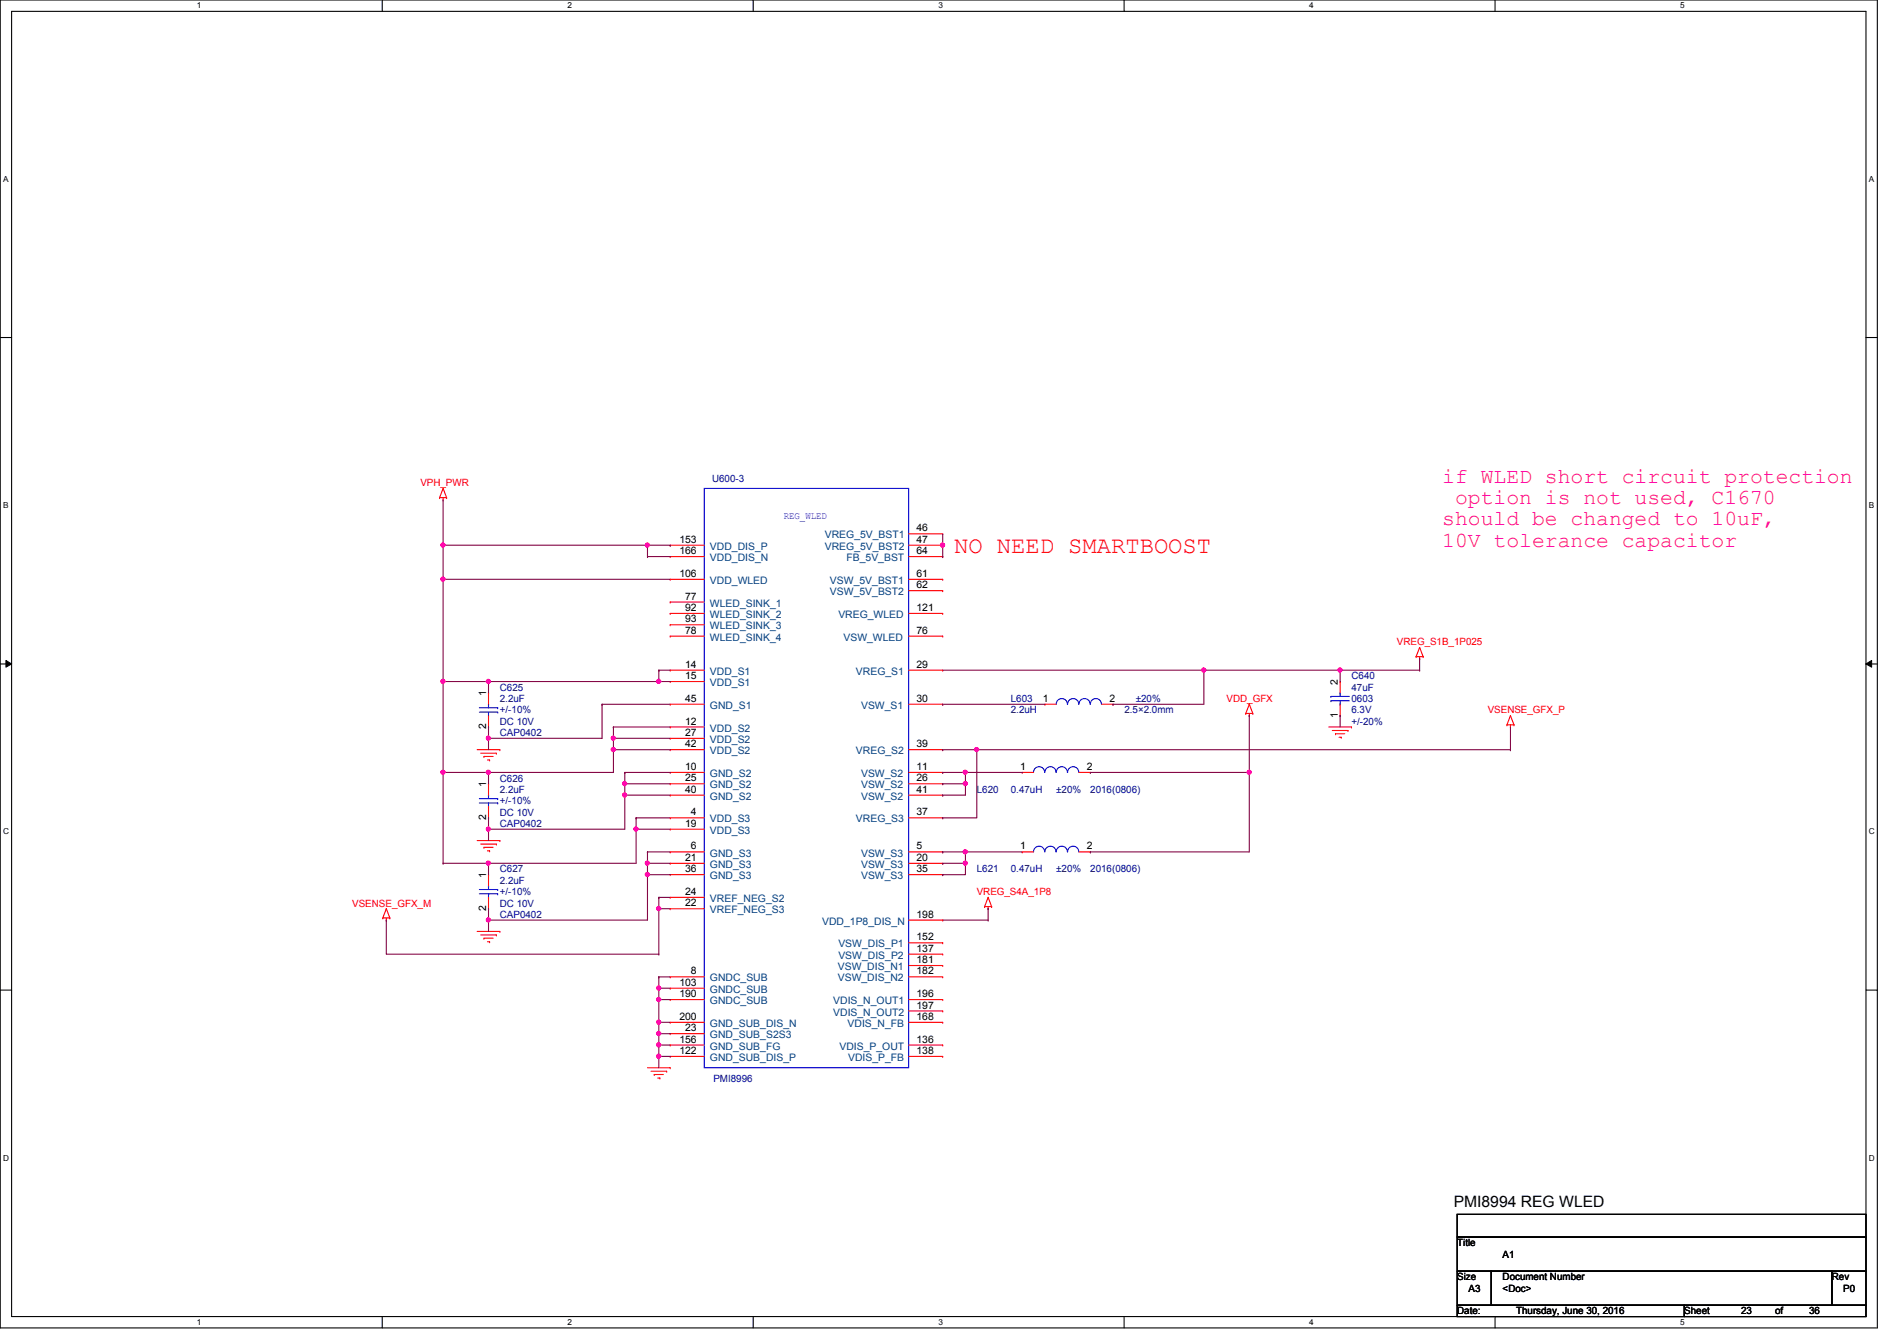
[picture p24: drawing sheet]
<svg xmlns="http://www.w3.org/2000/svg" width="297mm" height="210mm" viewBox="0 0 297 210" stroke-linecap="round" stroke-linejoin="round" font-family="sans-serif">
<defs><g id="words">
<text font-size="3.7" fill="#f00" x="149.4" y="86.6">NO NEED SMARTBOOST</text>
<g font-size="3.3" fill="#ff0080">
<text x="225.8" y="75.6">if WLED short circuit protection</text>
<text x="225.8" y="82.3">should be changed to 10uF,</text>
<text x="227.9" y="78.9">option is not used, C1670</text>
<text x="225.8" y="85.6">10V tolerance capacitor</text>
</g>
<text font-size="2.5" x="227.6" y="188.9">PMI8994 REG WLED</text>
<g font-size="1.6" fill="#f00">
<text x="65.8" y="76.1">VPH_PWR</text>
<text x="218.7" y="101">VREG_S1B_1P025</text>
<text x="192.1" y="109.9">VDD_GFX</text>
<text x="233" y="111.7">VSENSE_GFX_P</text>
<text x="55.2" y="141.9">VSENSE_GFX_M</text>
<text x="152.9" y="140.1">VREG_S4A_1P8</text>
</g>
<g font-size="1.6" fill="#000080">
<text x="111.5" y="75.4">U600-3</text>
<text x="211.6" y="106.3">C640</text>
<text x="78.3" y="108.1">C625</text>
<text x="78.3" y="109.9">2.2uF</text>
<text x="78.3" y="113.5">DC 10V</text>
<text x="78.3" y="111.7">+/-10%</text>
<text x="158.3" y="109.9">L603</text>
<text x="158.3" y="111.7">2.2uH</text>
<text x="176.1" y="111.7">2.5×2.0mm</text>
<text x="177.8" y="109.9">±20%</text>
<text x="211.6" y="108.1">47uF</text>
<text x="211.6" y="109.9">0603</text>
<text x="211.6" y="111.7">6.3V</text>
<text x="211.6" y="113.5">+/-20%</text>
<text x="78.3" y="115.2">CAP0402</text>
<text x="78.3" y="122.3">C626</text>
<text x="78.3" y="124.1">2.2uF</text>
<text x="78.3" y="125.9">+/-10%</text>
<text x="152.9" y="124.1">L620</text>
<text x="158.3" y="124.1">0.47uH</text>
<text x="165.4" y="124.1">±20%</text>
<text x="170.7" y="124.1">2016(0806)</text>
<text x="78.3" y="129.5">CAP0402</text>
<text x="78.3" y="127.7">DC 10V</text>
<text x="78.3" y="136.6">C627</text>
<text x="152.9" y="136.6">L621</text>
<text x="158.3" y="136.6">0.47uH</text>
<text x="165.4" y="136.6">±20%</text>
<text x="170.7" y="136.6">2016(0806)</text>
<text x="78.3" y="138.3">2.2uF</text>
<text x="78.3" y="143.7">CAP0402</text>
<text x="78.3" y="141.9">DC 10V</text>
<text x="78.3" y="140.1">+/-10%</text>
<text x="111.7" y="169.3">PMI8996</text>
</g>
<text font-size="1.6" fill="#00f" x="122.7" y="81.2">REG_WLED</text>
<g font-size="1.6">
<text x="143.5" y="83.2">46</text>
<text x="106.4" y="85">153</text>
<text x="106.4" y="86.7">166</text>
<text x="143.5" y="85">47</text>
<text x="143.5" y="86.7">64</text>
<text x="106.4" y="90.3">106</text>
<text x="107.3" y="93.9">77</text>
<text x="107.3" y="95.6">92</text>
<text x="143.5" y="90.3">61</text>
<text x="143.5" y="92.1">62</text>
<text x="143.5" y="95.6">121</text>
<text x="107.3" y="97.4">93</text>
<text x="107.3" y="99.2">78</text>
<text x="143.5" y="99.2">76</text>
<text x="107.3" y="104.5">14</text>
<text x="107.3" y="106.3">15</text>
<text x="143.5" y="104.5">29</text>
<text x="209.5" y="107.2" transform="rotate(-90 209.5 107.2)">2</text>
<text x="76.1" y="109" transform="rotate(-90 76.1 109)">1</text>
<text x="107.3" y="109.9">45</text>
<text x="107.3" y="113.4">12</text>
<text x="143.5" y="109.9">30</text>
<text x="163.3" y="109.9">1</text>
<text x="173.7" y="109.9">2</text>
<text x="209.5" y="112.4" transform="rotate(-90 209.5 112.4)">1</text>
<text x="76.1" y="114.1" transform="rotate(-90 76.1 114.1)">2</text>
<text x="107.3" y="115.2">27</text>
<text x="107.3" y="117">42</text>
<text x="143.5" y="117">39</text>
<text x="76.1" y="123.2" transform="rotate(-90 76.1 123.2)">1</text>
<text x="107.3" y="120.5">10</text>
<text x="107.3" y="122.3">25</text>
<text x="107.3" y="124.1">40</text>
<text x="143.5" y="120.5">11</text>
<text x="143.5" y="122.3">26</text>
<text x="143.5" y="124.1">41</text>
<text x="159.7" y="120.5">1</text>
<text x="170.2" y="120.5">2</text>
<text x="76.1" y="128.4" transform="rotate(-90 76.1 128.4)">2</text>
<text x="107.3" y="129.4">19</text>
<text x="108.2" y="127.6">4</text>
<text x="143.5" y="127.6">37</text>
<text x="76.1" y="137.5" transform="rotate(-90 76.1 137.5)">1</text>
<text x="107.3" y="134.7">21</text>
<text x="107.3" y="136.5">36</text>
<text x="108.2" y="133">6</text>
<text x="143.5" y="133">5</text>
<text x="143.5" y="134.7">20</text>
<text x="143.5" y="136.5">35</text>
<text x="159.7" y="133">1</text>
<text x="170.2" y="133">2</text>
<text x="76.1" y="142.6" transform="rotate(-90 76.1 142.6)">2</text>
<text x="107.3" y="140.1">24</text>
<text x="107.3" y="141.9">22</text>
<text x="143.5" y="143.6">198</text>
<text x="143.5" y="147.2">152</text>
<text x="143.5" y="149">137</text>
<text x="106.4" y="154.3">103</text>
<text x="108.2" y="152.5">8</text>
<text x="143.5" y="150.7">181</text>
<text x="143.5" y="152.5">182</text>
<text x="106.4" y="156.1">190</text>
<text x="106.4" y="159.6">200</text>
<text x="107.3" y="161.4">23</text>
<text x="143.5" y="156.1">196</text>
<text x="143.5" y="157.9">197</text>
<text x="143.5" y="159.6">168</text>
<text x="106.4" y="163.2">156</text>
<text x="106.4" y="165">122</text>
<text x="143.5" y="163.2">136</text>
<text x="143.5" y="165">138</text>
<text x="228.2" y="195.1">Title</text>
<text x="235.3" y="196.8">A1</text>
<text x="228.2" y="200.4">Size</text>
<text x="230" y="202.2">A3</text>
<text x="235.3" y="200.4">Document Number</text>
<text x="235.3" y="202.2">&lt;Doc&gt;</text>
<text x="286.8" y="200.4">Rev</text>
<text x="288.6" y="202.2">P0</text>
<text x="228.2" y="205.7">Date:</text>
<text x="237.4" y="205.7">Thursday, June 30, 2016</text>
<text x="263.7" y="205.7">Sheet</text>
<text x="272.6" y="205.7">23</text>
<text x="278" y="205.7">of</text>
<text x="283.3" y="205.7">36</text>
</g>
<g font-size="1.6" fill="#004080">
<text x="111.2" y="86.1">VDD_DIS_P</text>
<text x="111.2" y="87.8">VDD_DIS_N</text>
<text x="129.2" y="84.3">VREG_5V_BST1</text>
<text x="129.2" y="86.1">VREG_5V_BST2</text>
<text x="132.5" y="87.8">FB_5V_BST</text>
<text x="111.2" y="91.4">VDD_WLED</text>
<text x="111.2" y="95">WLED_SINK_1</text>
<text x="130" y="91.4">VSW_5V_BST1</text>
<text x="130" y="93.2">VSW_5V_BST2</text>
<text x="111.2" y="96.7">WLED_SINK_2</text>
<text x="111.2" y="98.5">WLED_SINK_3</text>
<text x="111.2" y="100.3">WLED_SINK_4</text>
<text x="131.3" y="96.7">VREG_WLED</text>
<text x="132.1" y="100.3">VSW_WLED</text>
<text x="111.2" y="105.6">VDD_S1</text>
<text x="111.2" y="107.4">VDD_S1</text>
<text x="134" y="105.6">VREG_S1</text>
<text x="111.2" y="111">GND_S1</text>
<text x="134.8" y="111">VSW_S1</text>
<text x="111.2" y="114.5">VDD_S2</text>
<text x="111.2" y="116.3">VDD_S2</text>
<text x="111.2" y="118.1">VDD_S2</text>
<text x="134" y="118.1">VREG_S2</text>
<text x="111.2" y="121.6">GND_S2</text>
<text x="111.2" y="123.4">GND_S2</text>
<text x="111.2" y="125.2">GND_S2</text>
<text x="134.8" y="121.6">VSW_S2</text>
<text x="134.8" y="123.4">VSW_S2</text>
<text x="134.8" y="125.2">VSW_S2</text>
<text x="111.2" y="128.7">VDD_S3</text>
<text x="111.2" y="130.5">VDD_S3</text>
<text x="134" y="128.7">VREG_S3</text>
<text x="111.2" y="134.1">GND_S3</text>
<text x="111.2" y="135.8">GND_S3</text>
<text x="111.2" y="137.6">GND_S3</text>
<text x="134.8" y="134.1">VSW_S3</text>
<text x="134.8" y="135.8">VSW_S3</text>
<text x="134.8" y="137.6">VSW_S3</text>
<text x="111.2" y="141.2">VREF_NEG_S2</text>
<text x="111.2" y="143">VREF_NEG_S3</text>
<text x="128.7" y="144.7">VDD_1P8_DIS_N</text>
<text x="131.3" y="148.3">VSW_DIS_P1</text>
<text x="111.2" y="153.6">GNDC_SUB</text>
<text x="111.2" y="155.4">GNDC_SUB</text>
<text x="131.2" y="151.8">VSW_DIS_N1</text>
<text x="131.2" y="153.6">VSW_DIS_N2</text>
<text x="131.3" y="150.1">VSW_DIS_P2</text>
<text x="111.2" y="157.2">GNDC_SUB</text>
<text x="111.2" y="160.7">GND_SUB_DIS_N</text>
<text x="130.5" y="157.2">VDIS_N_OUT1</text>
<text x="130.5" y="159">VDIS_N_OUT2</text>
<text x="132.7" y="160.7">VDIS_N_FB</text>
<text x="111.2" y="162.5">GND_SUB_S2S3</text>
<text x="111.2" y="164.3">GND_SUB_FG</text>
<text x="111.2" y="166.1">GND_SUB_DIS_P</text>
<text x="131.4" y="164.3">VDIS_P_OUT</text>
<text x="132.8" y="166.1">VDIS_P_FB</text>
</g>
<g font-size="1.3">
<text x="30.8" y="1.3">1</text>
<text x="88.9" y="1.3">2</text>
<text x="146.9" y="1.3">3</text>
<text x="205" y="1.3">4</text>
<text x="263.1" y="1.3">5</text>
<text x=".5" y="28.4">A</text>
<text x="292.6" y="28.4">A</text>
<text x=".5" y="79.5">B</text>
<text x="292.6" y="79.5">B</text>
<text x=".5" y="130.6">C</text>
<text x="292.6" y="130.6">C</text>
<text x=".5" y="181.7">D</text>
<text x="292.6" y="181.7">D</text>
<text x="30.8" y="207.4">1</text>
<text x="88.9" y="207.4">2</text>
<text x="146.9" y="207.4">3</text>
<text x="205" y="207.4">4</text>
<text x="263.1" y="207.4">5</text>
</g>
</g></defs>
<path d="M0 0h294v207.9h-294zM1.8 1.8h290.4v204.3h-290.4z" fill="none" stroke="#000" stroke-width=".17"/>
<g fill="#fff">
<path d="M30.8 .2h.7v1.4h-.7z"/>
<path d="M30.8 206.2h.7v1.4h-.7z"/>
</g>
<path d="M59.9 0v1.8M59.9 206.1v1.8" fill="none" stroke="#000" stroke-width=".17"/>
<g fill="#fff">
<path d="M88.9 .2h.6v1.4h-.6z"/>
<path d="M88.9 206.2h.6v1.4h-.6z"/>
</g>
<path d="M117.9 0v1.8M117.9 206.1v1.8" fill="none" stroke="#000" stroke-width=".17"/>
<g fill="#fff">
<path d="M146.9 .2h.7v1.4h-.7z"/>
<path d="M146.9 206.2h.7v1.4h-.7z"/>
</g>
<path d="M176 0v1.8M176 206.1v1.8" fill="none" stroke="#000" stroke-width=".17"/>
<g fill="#fff">
<path d="M205 .2h.7v1.4h-.7z"/>
<path d="M205 206.2h.7v1.4h-.7z"/>
</g>
<path d="M234.1 0v1.8M234.1 206.1v1.8" fill="none" stroke="#000" stroke-width=".17"/>
<g fill="#fff">
<path d="M263.1 .2h.7v1.4h-.7z"/>
<path d="M263.1 206.2h.7v1.4h-.7z"/>
<path d="M.5 27.3h.8v1.4h-.8z"/>
<path d="M292.6 27.3h.9v1.4h-.9z"/>
<path d="M.5 78.4h.8v1.4h-.8z"/>
<path d="M292.6 78.4h.9v1.4h-.9z"/>
</g>
<path d="M0 52.8h1.8M292.2 52.8h1.8" fill="none" stroke="#000" stroke-width=".17"/>
<g fill="#fff">
<path d="M.5 129.5h.9v1.4h-.9z"/>
<path d="M292.6 129.5h.9v1.4h-.9z"/>
</g>
<path d="M0 103.9h1.8M292.2 103.9h1.8" fill="none" stroke="#000" stroke-width=".17"/>
<path d="M.9 103.4l.9 .5-.9 .5zM292.2 103.9l.9-.5v1z" fill="#000"/>
<path d="M.9 103.4l.9 .5-.9 .5zM292.2 103.9l.9-.5v1z" fill="none" stroke="#000" stroke-width=".16"/>
<g fill="#fff">
<path d="M.5 180.5h.9v1.4h-.9z"/>
<path d="M292.6 180.5h.9v1.4h-.9z"/>
</g>
<path d="M0 155h1.8M292.2 155h1.8M228.2 190.1h64v3.5h-64zM228.2 193.6h64v5.4h-64zM228.2 199h5.3v5.3h-5.3zM233.5 199h53.3v5.3h-53.3zM286.8 199h5.4v5.3h-5.4zM228.2 204.3h35.5v1.8h-35.5zM263.7 204.3h28.5v1.8h-28.5z" fill="none" stroke="#000" stroke-width=".17"/>
<g fill="none" stroke="#f00" stroke-width=".17">
<path d="M68.8 77.9h.1M68.8 77.9h1.1M69.4 78.2h.1M69.4 76.5h.1M69.4 77.9v.3M69.4 76.5l-.6 1.4M69.4 76.5l.5 1.4M69.9 77.9h.1M104.9 85.3h.1M104.9 87.1h.1M104.9 90.7h.1M104.9 94.2h.1"/>
<path d="M104.9 96h.1M104.9 97.8h.1M104.9 99.6h.1M104.9 85.3h5.4M104.9 87.1h5.4M104.9 90.7h5.4M104.9 94.2h5.4M104.9 96h5.4M104.9 97.8h5.4M104.9 99.6h5.4M142.3 85.3h5.3M142.3 87.1h5.3"/>
<path d="M142.3 90.7h5.3M142.3 96h5.3M142.3 99.6h5.3M142.3 83.6h5.3M142.3 92.5h5.3M147.6 83.6h.1M147.6 85.3h.1M147.6 87.1h.1M147.6 90.7h.1M147.6 92.5h.1M147.6 96h.1M147.6 99.6h.1"/>
<path d="M74.7 117.3h3.6M75.3 117.9h2.4M75.8 118.4h.1M75.8 118.4h1.4M76.3 119h.4M76.5 108.5h.1M76.5 113.8h.1M76.5 108.5v1.7M76.5 112v1.8M76.7 119h.1M77.7 117.9h.1M78.3 117.3h.1"/>
<path d="M104.9 104.9h.1M104.9 106.7h.1M104.9 110.2h.1M104.9 113.8h.1M104.9 115.6h.1M104.9 117.3h.1M104.9 117.3h5.4M104.9 113.8h5.4M104.9 104.9h5.4M104.9 106.7h5.4M104.9 110.2h5.4M104.9 115.6h5.4"/>
<path d="M142.3 117.3h5.3M142.3 104.9h5.3M142.3 110.2h5.3M147.6 104.9h.1M147.6 110.2h.1M147.6 117.3h.1M163.6 110.2h.1M163.6 110.2h1.8M172.5 110.2h1.8M174.3 110.2h.1M195.1 111.7h.1M195.1 111.7h1.1"/>
<path d="M195.6 112h.1M195.6 110.2h.1M195.6 111.7v.3M195.6 110.2l-.5 1.5M195.6 110.2l.6 1.5M196.2 111.7h.1M208.1 113.8h3.5M208.6 114.3h2.5M209.1 114.9h.1M209.1 114.9h1.5M209.7 115.4h.3M209.8 112h.1"/>
<path d="M209.8 106.7h.1M209.8 106.7v1.8M209.8 110.2v1.8M210 115.4h.1M211.1 114.3h.1M211.6 113.8h.1M221.7 102.8h.1M221.7 102.8h1.1M222.3 103.1h.1M222.3 101.3h.1M222.3 102.8v.3M222.3 101.3l-.6 1.5"/>
<path d="M222.3 101.3l.5 1.5M222.8 102.8h.1M236 113.5h.1M236 113.5h1.1M236.5 113.8h.1M236.5 112h.1M236.5 113.5v.3M236.5 112l-.5 1.5M236.5 112l.6 1.5M237.1 113.5h.1M74.7 131.6h3.6M75.3 132.1h2.4"/>
<path d="M75.8 132.6h.1M75.8 132.6h1.4M76.3 133.2h.4M76.5 122.7h.1M76.5 128h.1M76.5 136.9h.1M76.5 122.7v1.8M76.5 126.2v1.8M76.5 136.9v1.8M76.7 133.2h.1M77.7 132.1h.1M78.3 131.6h.1"/>
<path d="M104.9 120.9h.1M104.9 122.7h.1M104.9 124.5h.1M104.9 128h.1M104.9 129.8h.1M104.9 133.3h.1M104.9 135.1h.1M104.9 136.9h.1M104.9 120.9h5.4M104.9 122.7h5.4M104.9 124.5h5.4M104.9 128h5.4"/>
<path d="M104.9 129.8h5.4M104.9 133.3h5.4M104.9 135.1h5.4M104.9 136.9h5.4M142.3 120.9h5.3M142.3 122.7h5.3M142.3 124.5h5.3M142.3 128h5.3M142.3 133.3h5.3M142.3 135.1h5.3M142.3 136.9h5.3M147.6 120.9h.1"/>
<path d="M147.6 122.7h.1M147.6 124.5h.1M147.6 128h.1M147.6 133.3h.1M147.6 135.1h.1M147.6 136.9h.1M160.1 120.9h.1M160.1 133.3h.1M160.1 120.9h1.7M160.1 133.3h1.7M168.9 120.9h1.8M168.9 133.3h1.8"/>
<path d="M170.7 120.9h.1M170.7 133.3h.1M59.9 143.7h.1M59.9 143.7h1.1M60.5 144h.1M60.5 142.2h.1M60.5 143.7v.3M60.5 142.2l-.6 1.5M60.5 142.2l.5 1.5M61 143.7h.1M74.7 145.8h3.6M75.3 146.3h2.4"/>
<path d="M75.8 146.9h.1M75.8 146.9h1.4M76.3 147.4h.4M76.5 142.2h.1M76.5 140.5v1.7M76.7 147.4h.1M77.7 146.3h.1M78.3 145.8h.1M104.9 140.5h.1M104.9 142.2h.1M104.9 152.9h.1M104.9 154.7h.1"/>
<path d="M104.9 156.5h.1M104.9 140.5h5.4M104.9 142.2h5.4M104.9 152.9h5.4M104.9 154.7h5.4M104.9 156.5h5.4M142.3 152.9h5.3M142.3 156.5h5.3M142.3 144h5.3M142.3 147.6h5.3M142.3 149.4h5.3M142.3 151.1h5.3"/>
<path d="M142.3 158.2h5.3M147.6 144h.1M147.6 147.6h.1M147.6 149.4h.1M147.6 151.1h.1M147.6 152.9h.1M147.6 156.5h.1M147.6 158.2h.1M154.2 141.9h.1M154.2 141.9h1.1M154.7 142.2h.1M154.7 140.5h.1"/>
<path d="M154.7 141.9v.3M154.7 140.5l-.5 1.4M154.7 140.5l.6 1.4M155.3 141.9h.1M101.4 167.1h3.5M101.9 167.7h2.5M102.4 168.2h.1M102.4 168.2h1.5M103 168.7h.3M103.3 168.7h.1M104.4 167.7h.1M104.9 167.1h.1"/>
<path d="M104.9 160h.1M104.9 161.8h.1M104.9 163.6h.1M104.9 165.4h.1M104.9 160h5.4M104.9 161.8h5.4M104.9 163.6h5.4M104.9 165.4h5.4M142.3 160h5.3M142.3 163.6h5.3M142.3 165.4h5.3M147.6 160h.1"/>
<path d="M147.6 163.6h.1M147.6 165.4h.1"/>
</g>
<g fill="none" stroke="#00f" stroke-width=".17">
<path d="M110.3 76.5h32v90.6h-32zM75.1 110.8h2.8M75.1 111.5h2.8M76.5 110.2h.1M76.5 112h.1M76.5 110.2v.6M76.5 111.5v.5M77.9 110.8h.1M77.9 111.5h.1M165.4 110.2a.87 .87 0 0 1 .9-.9 .87 .87 0 0 1 .8 .9M167.2 110.2a.87 .87 0 0 1 .8-.9 .87 .87 0 0 1 .9 .9M168.9 110.2a.87 .87 0 0 1 .9-.9 .87 .87 0 0 1 .9 .9"/>
<path d="M170.7 110.2a.87 .87 0 0 1 .9-.9 .87 .87 0 0 1 .9 .9M208.4 109.7h.1M208.4 109h.1M208.4 109.7h2.9M208.4 109h2.9M209.8 110.2h.1M209.8 108.5h.1M209.8 108.5v.5M209.8 109.7v.5M75.1 125h2.8M75.1 125.7h2.8M75.1 139.2h2.8"/>
<path d="M75.1 139.9h2.8M76.5 124.5h.1M76.5 126.2h.1M76.5 138.7h.1M76.5 124.5v.5M76.5 125.7v.5M76.5 138.7v.5M76.5 139.9v.6M77.9 125h.1M77.9 125.7h.1M77.9 139.2h.1M77.9 139.9h.1"/>
<path d="M161.8 120.9a.87 .87 0 0 1 .9-.9 .87 .87 0 0 1 .9 .9M161.8 133.3a.87 .87 0 0 1 .9-.8 .87 .87 0 0 1 .9 .8M163.6 120.9a.87 .87 0 0 1 .9-.9 .87 .87 0 0 1 .9 .9M163.6 133.3a.87 .87 0 0 1 .9-.8 .87 .87 0 0 1 .9 .8M165.4 120.9a.87 .87 0 0 1 .9-.9 .87 .87 0 0 1 .8 .9M165.4 133.3a.87 .87 0 0 1 .9-.8 .87 .87 0 0 1 .8 .8M167.2 120.9a.87 .87 0 0 1 .8-.9 .87 .87 0 0 1 .9 .9M167.2 133.3a.87 .87 0 0 1 .8-.8 .87 .87 0 0 1 .9 .8M76.5 140.5h.1"/>
</g>
<path d="M69.4 78.2v7.1M69.4 85.3h.1M76.5 106.7h.1M76.5 115.6h.1M76.5 106.7h28.4M76.5 106.7v1.8M94.3 110.2h.1M94.3 110.2h10.6M94.3 110.2v5.4h-17.8M103.2 106.7h.1M103.2 104.9h.1M103.2 104.9h1.7" fill="none" stroke="#800040" stroke-width=".17"/>
<circle cx="76.5" cy="115.5" r=".32" fill="#f0f"/>
<circle cx="76.5" cy="115.5" r=".32" fill="none" stroke="#f0f" stroke-width=".17"/>
<path d="M76.5 113.8h.1M76.5 113.8v1.8M96.1 113.8h.1M96.1 113.8h8.8M96.1 113.8v1.8" fill="none" stroke="#800040" stroke-width=".17"/>
<circle cx="96" cy="115.5" r=".32" fill="#f0f"/>
<circle cx="96" cy="115.5" r=".32" fill="none" stroke="#f0f" stroke-width=".17"/>
<path d="M96.1 115.6h.1M96.1 115.6h8.8M96.1 115.6v1.7M69.4 120.9h.1M69.4 120.9h7.1" fill="none" stroke="#800040" stroke-width=".17"/>
<circle cx="76.5" cy="120.9" r=".32" fill="#f0f"/>
<circle cx="76.5" cy="120.9" r=".32" fill="none" stroke="#f0f" stroke-width=".17"/>
<circle cx="69.4" cy="120.9" r=".32" fill="#f0f"/>
<circle cx="69.4" cy="120.9" r=".32" fill="none" stroke="#f0f" stroke-width=".17"/>
<path d="M69.4 106.7h.1M69.4 106.7v14.2M69.4 106.7h7.1" fill="none" stroke="#800040" stroke-width=".17"/>
<circle cx="76.5" cy="106.7" r=".32" fill="#f0f"/>
<circle cx="76.5" cy="106.7" r=".32" fill="none" stroke="#f0f" stroke-width=".17"/>
<path d="M76.5 120.9h.1M76.5 128h.1M76.5 120.9v1.8M76.5 128v1.8M76.5 120.9h19.6M97.8 120.9h.1M97.8 124.5h.1M97.8 122.7h.1M97.8 120.9h7.1M97.8 120.9v3.6M97.8 124.5h7.1M97.8 122.7h7.1" fill="none" stroke="#800040" stroke-width=".17"/>
<circle cx="97.8" cy="122.7" r=".32" fill="#f0f"/>
<circle cx="97.8" cy="122.7" r=".32" fill="none" stroke="#f0f" stroke-width=".17"/>
<g fill="none" stroke="#800040" stroke-width=".17">
<path d="M76.5 129.8h.1M76.5 135.1h.1M76.5 129.8h21.3M76.5 135.1h23.1M76.5 135.1v1.8M99.6 128h.1M99.6 129.8h.1M99.6 129.8h5.3M99.6 128h5.3M99.6 128v1.8M76.5 142.2h.1M76.5 144h.1"/>
<path d="M76.5 142.2v1.8M76.5 144h24.9"/>
</g>
<circle cx="76.5" cy="144" r=".32" fill="#f0f"/>
<circle cx="76.5" cy="144" r=".32" fill="none" stroke="#f0f" stroke-width=".17"/>
<path d="M101.4 133.3h.1M101.4 136.9h.1M101.4 135.1h.1M101.4 133.3v10.7M101.4 133.3h3.5M101.4 136.9h3.5" fill="none" stroke="#800040" stroke-width=".17"/>
<circle cx="101.4" cy="136.9" r=".32" fill="#f0f"/>
<circle cx="101.4" cy="136.9" r=".32" fill="none" stroke="#f0f" stroke-width=".17"/>
<path d="M69.4 120.9h.1M69.4 135.1h.1M69.4 120.9v14.2M69.4 135.1h7.1M76.5 144h.1M76.5 144v1.8" fill="none" stroke="#800040" stroke-width=".17"/>
<circle cx="76.5" cy="135.1" r=".32" fill="#f0f"/>
<circle cx="76.5" cy="135.1" r=".32" fill="none" stroke="#f0f" stroke-width=".17"/>
<g fill="none" stroke="#800040" stroke-width=".17">
<path d="M60.5 149.4h42.7M103.2 140.5h.1M103.2 142.2h.1M103.2 149.4h.1M103.2 152.9h.1M103.2 156.5h.1M103.2 140.5h1.7M103.2 140.5v1.7M103.2 152.9v1.8M103.2 156.5v3.5M103.2 142.2h1.7M103.2 152.9h1.7"/>
<path d="M103.2 156.5h1.7"/>
</g>
<circle cx="103.1" cy="160" r=".32" fill="#f0f"/>
<circle cx="103.1" cy="160" r=".32" fill="none" stroke="#f0f" stroke-width=".17"/>
<circle cx="103.1" cy="156.4" r=".32" fill="#f0f"/>
<circle cx="103.1" cy="156.4" r=".32" fill="none" stroke="#f0f" stroke-width=".17"/>
<path d="M103.2 160h.1M103.2 160h1.7M103.2 160v1.8" fill="none" stroke="#800040" stroke-width=".17"/>
<circle cx="103.1" cy="161.8" r=".32" fill="#f0f"/>
<circle cx="103.1" cy="161.8" r=".32" fill="none" stroke="#f0f" stroke-width=".17"/>
<path d="M103.2 161.8h.1M103.2 163.6h.1M103.2 161.8h1.7M103.2 161.8v1.8M103.2 163.6h1.7" fill="none" stroke="#800040" stroke-width=".17"/>
<circle cx="103.1" cy="163.5" r=".32" fill="#f0f"/>
<circle cx="103.1" cy="163.5" r=".32" fill="none" stroke="#f0f" stroke-width=".17"/>
<path d="M103.2 163.6h.1M103.2 165.4h.1M103.2 163.6v1.8M103.2 165.4h1.7" fill="none" stroke="#800040" stroke-width=".17"/>
<circle cx="103.1" cy="165.3" r=".32" fill="#f0f"/>
<circle cx="103.1" cy="165.3" r=".32" fill="none" stroke="#f0f" stroke-width=".17"/>
<path d="M103.2 154.7h.1M103.2 154.7v1.8M103.2 154.7h1.7M103.2 165.4h.1M103.2 165.4v1.7" fill="none" stroke="#800040" stroke-width=".17"/>
<circle cx="103.1" cy="154.7" r=".32" fill="#f0f"/>
<circle cx="103.1" cy="154.7" r=".32" fill="none" stroke="#f0f" stroke-width=".17"/>
<path d="M147.6 104.9h40.9M188.5 104.9h.1" fill="none" stroke="#800040" stroke-width=".17"/>
<circle cx="188.5" cy="104.9" r=".32" fill="#f0f"/>
<circle cx="188.5" cy="104.9" r=".32" fill="none" stroke="#f0f" stroke-width=".17"/>
<path d="M147.6 110.2h.1M147.6 117.3h.1M147.6 110.2h16M147.6 117.3h5.3M174.3 110.2h.1M188.5 104.9h.1M188.5 104.9v5.3h-14.2M188.5 104.9h21.3M209.8 104.9h.1M222.3 103.1h.1M222.3 103.1v1.8" fill="none" stroke="#800040" stroke-width=".17"/>
<circle cx="152.9" cy="117.3" r=".32" fill="#f0f"/>
<circle cx="152.9" cy="117.3" r=".32" fill="none" stroke="#f0f" stroke-width=".17"/>
<path d="M147.6 120.9h.1M147.6 120.9h3.6" fill="none" stroke="#800040" stroke-width=".17"/>
<circle cx="151.1" cy="120.9" r=".32" fill="#f0f"/>
<circle cx="151.1" cy="120.9" r=".32" fill="none" stroke="#f0f" stroke-width=".17"/>
<path d="M147.6 124.5h.1M147.6 122.7h.1M147.6 124.5h3.6M151.2 120.9h.1M151.2 120.9v1.8h-3.6" fill="none" stroke="#800040" stroke-width=".17"/>
<circle cx="151.1" cy="122.7" r=".32" fill="#f0f"/>
<circle cx="151.1" cy="122.7" r=".32" fill="none" stroke="#f0f" stroke-width=".17"/>
<g fill="none" stroke="#800040" stroke-width=".17">
<path d="M152.9 117.3h.1M152.9 117.3v10.7h-5.3M152.9 117.3h83.6M195.6 112h.1M195.6 112v8.9M236.5 117.3h.1M147.6 128h.1M147.6 133.3h.1M147.6 133.3h3.6M151.2 122.7h.1M151.2 120.9h.1M151.2 122.7v1.8"/>
<path d="M151.2 120.9h8.9"/>
</g>
<circle cx="151.1" cy="133.3" r=".32" fill="#f0f"/>
<circle cx="151.1" cy="133.3" r=".32" fill="none" stroke="#f0f" stroke-width=".17"/>
<path d="M147.6 136.9h.1M147.6 135.1h.1M147.6 136.9h3.6M151.2 133.3h.1M151.2 133.3v1.8h-3.6" fill="none" stroke="#800040" stroke-width=".17"/>
<circle cx="151.1" cy="135.1" r=".32" fill="#f0f"/>
<circle cx="151.1" cy="135.1" r=".32" fill="none" stroke="#f0f" stroke-width=".17"/>
<path d="M151.2 135.1h.1M151.2 135.1v1.8M195.6 120.9h.1M195.6 120.9v12.4" fill="none" stroke="#800040" stroke-width=".17"/>
<circle cx="195.6" cy="120.9" r=".32" fill="#f0f"/>
<circle cx="195.6" cy="120.9" r=".32" fill="none" stroke="#f0f" stroke-width=".17"/>
<path d="M170.7 120.9h.1M170.7 120.9h24.9M103.2 142.2h.1M103.2 142.2v7.2" fill="none" stroke="#800040" stroke-width=".17"/>
<circle cx="103.1" cy="142.2" r=".32" fill="#f0f"/>
<circle cx="103.1" cy="142.2" r=".32" fill="none" stroke="#f0f" stroke-width=".17"/>
<path d="M101.4 135.1h.1M101.4 135.1h3.5" fill="none" stroke="#800040" stroke-width=".17"/>
<circle cx="101.4" cy="135.1" r=".32" fill="#f0f"/>
<circle cx="101.4" cy="135.1" r=".32" fill="none" stroke="#f0f" stroke-width=".17"/>
<path d="M99.6 129.8h.1M99.6 129.8v5.3" fill="none" stroke="#800040" stroke-width=".17"/>
<circle cx="99.6" cy="129.8" r=".32" fill="#f0f"/>
<circle cx="99.6" cy="129.8" r=".32" fill="none" stroke="#f0f" stroke-width=".17"/>
<path d="M76.5 129.8h.1M76.5 129.8v1.8" fill="none" stroke="#800040" stroke-width=".17"/>
<circle cx="76.5" cy="129.8" r=".32" fill="#f0f"/>
<circle cx="76.5" cy="129.8" r=".32" fill="none" stroke="#f0f" stroke-width=".17"/>
<path d="M97.8 124.5h.1M97.8 124.5v5.3" fill="none" stroke="#800040" stroke-width=".17"/>
<circle cx="97.8" cy="124.4" r=".32" fill="#f0f"/>
<circle cx="97.8" cy="124.4" r=".32" fill="none" stroke="#f0f" stroke-width=".17"/>
<path d="M96.1 117.3h.1M96.1 117.3v3.6" fill="none" stroke="#800040" stroke-width=".17"/>
<circle cx="96" cy="117.3" r=".32" fill="#f0f"/>
<circle cx="96" cy="117.3" r=".32" fill="none" stroke="#f0f" stroke-width=".17"/>
<path d="M76.5 115.6h.1M76.5 115.6v1.7M96.1 117.3h.1M96.1 117.3h8.8M103.2 104.9h.1M103.2 104.9v1.8" fill="none" stroke="#800040" stroke-width=".17"/>
<circle cx="103.1" cy="106.7" r=".32" fill="#f0f"/>
<circle cx="103.1" cy="106.7" r=".32" fill="none" stroke="#f0f" stroke-width=".17"/>
<path d="M209.8 104.9h.1M209.8 104.9v1.8M151.2 133.3h.1M151.2 133.3h8.9M170.7 133.3h.1M170.7 133.3h24.9" fill="none" stroke="#800040" stroke-width=".17"/>
<circle cx="209.8" cy="104.9" r=".32" fill="#f0f"/>
<circle cx="209.8" cy="104.9" r=".32" fill="none" stroke="#f0f" stroke-width=".17"/>
<path d="M69.4 90.7h.1M69.4 90.7h35.5M69.4 90.7v16M69.4 106.7h.1M209.8 112h.1M209.8 104.9h12.5M209.8 112v1.8M222.3 104.9h.1M236.5 117.3h.1M236.5 113.8v3.5M60.5 144h.1M60.5 144v5.4" fill="none" stroke="#800040" stroke-width=".17"/>
<circle cx="69.4" cy="90.7" r=".32" fill="#f0f"/>
<circle cx="69.4" cy="90.7" r=".32" fill="none" stroke="#f0f" stroke-width=".17"/>
<circle cx="69.4" cy="106.7" r=".32" fill="#f0f"/>
<circle cx="69.4" cy="106.7" r=".32" fill="none" stroke="#f0f" stroke-width=".17"/>
<path d="M69.4 85.3h32M101.4 85.3h.1" fill="none" stroke="#800040" stroke-width=".17"/>
<circle cx="69.4" cy="85.3" r=".32" fill="#f0f"/>
<circle cx="69.4" cy="85.3" r=".32" fill="none" stroke="#f0f" stroke-width=".17"/>
<circle cx="101.4" cy="85.3" r=".32" fill="#f0f"/>
<circle cx="101.4" cy="85.3" r=".32" fill="none" stroke="#f0f" stroke-width=".17"/>
<g fill="none" stroke="#800040" stroke-width=".17">
<path d="M69.4 90.7h.1M69.4 85.3v5.4M101.4 87.1h.1M101.4 85.3h.1M101.4 87.1h3.5M101.4 85.3v1.8M101.4 85.3h3.5M104.9 85.3h.1M147.6 85.3h.1M147.6 83.6v1.7M147.6 144h7.1M154.7 144h.1"/>
<path d="M154.7 142.2h.1M154.7 142.2v1.8"/>
</g>
<circle cx="147.6" cy="85.3" r=".32" fill="#f0f"/>
<circle cx="147.6" cy="85.3" r=".32" fill="none" stroke="#f0f" stroke-width=".17"/>
<path d="M147.6 87.1h.1M147.6 85.3v1.8" fill="none" stroke="#800040" stroke-width=".17"/>
<circle cx="76.5" cy="115.5" r=".32" fill="#f0f"/>
<circle cx="76.5" cy="115.5" r=".32" fill="none" stroke="#f0f" stroke-width=".17"/>
<circle cx="96" cy="115.5" r=".32" fill="#f0f"/>
<circle cx="96" cy="115.5" r=".32" fill="none" stroke="#f0f" stroke-width=".17"/>
<circle cx="76.5" cy="120.9" r=".32" fill="#f0f"/>
<circle cx="76.5" cy="120.9" r=".32" fill="none" stroke="#f0f" stroke-width=".17"/>
<circle cx="69.4" cy="120.9" r=".32" fill="#f0f"/>
<circle cx="69.4" cy="120.9" r=".32" fill="none" stroke="#f0f" stroke-width=".17"/>
<circle cx="76.5" cy="106.7" r=".32" fill="#f0f"/>
<circle cx="76.5" cy="106.7" r=".32" fill="none" stroke="#f0f" stroke-width=".17"/>
<circle cx="97.8" cy="122.7" r=".32" fill="#f0f"/>
<circle cx="97.8" cy="122.7" r=".32" fill="none" stroke="#f0f" stroke-width=".17"/>
<circle cx="76.5" cy="144" r=".32" fill="#f0f"/>
<circle cx="76.5" cy="144" r=".32" fill="none" stroke="#f0f" stroke-width=".17"/>
<circle cx="101.4" cy="136.9" r=".32" fill="#f0f"/>
<circle cx="101.4" cy="136.9" r=".32" fill="none" stroke="#f0f" stroke-width=".17"/>
<circle cx="76.5" cy="135.1" r=".32" fill="#f0f"/>
<circle cx="76.5" cy="135.1" r=".32" fill="none" stroke="#f0f" stroke-width=".17"/>
<circle cx="103.1" cy="160" r=".32" fill="#f0f"/>
<circle cx="103.1" cy="160" r=".32" fill="none" stroke="#f0f" stroke-width=".17"/>
<circle cx="103.1" cy="156.4" r=".32" fill="#f0f"/>
<circle cx="103.1" cy="156.4" r=".32" fill="none" stroke="#f0f" stroke-width=".17"/>
<circle cx="103.1" cy="161.8" r=".32" fill="#f0f"/>
<circle cx="103.1" cy="161.8" r=".32" fill="none" stroke="#f0f" stroke-width=".17"/>
<circle cx="103.1" cy="163.5" r=".32" fill="#f0f"/>
<circle cx="103.1" cy="163.5" r=".32" fill="none" stroke="#f0f" stroke-width=".17"/>
<circle cx="103.1" cy="165.3" r=".32" fill="#f0f"/>
<circle cx="103.1" cy="165.3" r=".32" fill="none" stroke="#f0f" stroke-width=".17"/>
<circle cx="103.1" cy="154.7" r=".32" fill="#f0f"/>
<circle cx="103.1" cy="154.7" r=".32" fill="none" stroke="#f0f" stroke-width=".17"/>
<circle cx="188.5" cy="104.9" r=".32" fill="#f0f"/>
<circle cx="188.5" cy="104.9" r=".32" fill="none" stroke="#f0f" stroke-width=".17"/>
<circle cx="152.9" cy="117.3" r=".32" fill="#f0f"/>
<circle cx="152.9" cy="117.3" r=".32" fill="none" stroke="#f0f" stroke-width=".17"/>
<circle cx="151.1" cy="120.9" r=".32" fill="#f0f"/>
<circle cx="151.1" cy="120.9" r=".32" fill="none" stroke="#f0f" stroke-width=".17"/>
<circle cx="151.1" cy="122.7" r=".32" fill="#f0f"/>
<circle cx="151.1" cy="122.7" r=".32" fill="none" stroke="#f0f" stroke-width=".17"/>
<circle cx="151.1" cy="133.3" r=".32" fill="#f0f"/>
<circle cx="151.1" cy="133.3" r=".32" fill="none" stroke="#f0f" stroke-width=".17"/>
<circle cx="151.1" cy="135.1" r=".32" fill="#f0f"/>
<circle cx="151.1" cy="135.1" r=".32" fill="none" stroke="#f0f" stroke-width=".17"/>
<circle cx="195.6" cy="120.9" r=".32" fill="#f0f"/>
<circle cx="195.6" cy="120.9" r=".32" fill="none" stroke="#f0f" stroke-width=".17"/>
<circle cx="103.1" cy="142.2" r=".32" fill="#f0f"/>
<circle cx="103.1" cy="142.2" r=".32" fill="none" stroke="#f0f" stroke-width=".17"/>
<circle cx="101.4" cy="135.1" r=".32" fill="#f0f"/>
<circle cx="101.4" cy="135.1" r=".32" fill="none" stroke="#f0f" stroke-width=".17"/>
<circle cx="99.6" cy="129.8" r=".32" fill="#f0f"/>
<circle cx="99.6" cy="129.8" r=".32" fill="none" stroke="#f0f" stroke-width=".17"/>
<circle cx="76.5" cy="129.8" r=".32" fill="#f0f"/>
<circle cx="76.5" cy="129.8" r=".32" fill="none" stroke="#f0f" stroke-width=".17"/>
<circle cx="97.8" cy="124.4" r=".32" fill="#f0f"/>
<circle cx="97.8" cy="124.4" r=".32" fill="none" stroke="#f0f" stroke-width=".17"/>
<circle cx="96" cy="117.3" r=".32" fill="#f0f"/>
<circle cx="96" cy="117.3" r=".32" fill="none" stroke="#f0f" stroke-width=".17"/>
<circle cx="103.1" cy="106.7" r=".32" fill="#f0f"/>
<circle cx="103.1" cy="106.7" r=".32" fill="none" stroke="#f0f" stroke-width=".17"/>
<circle cx="209.8" cy="104.9" r=".32" fill="#f0f"/>
<circle cx="209.8" cy="104.9" r=".32" fill="none" stroke="#f0f" stroke-width=".17"/>
<circle cx="69.4" cy="90.7" r=".32" fill="#f0f"/>
<circle cx="69.4" cy="90.7" r=".32" fill="none" stroke="#f0f" stroke-width=".17"/>
<circle cx="69.4" cy="106.7" r=".32" fill="#f0f"/>
<circle cx="69.4" cy="106.7" r=".32" fill="none" stroke="#f0f" stroke-width=".17"/>
<circle cx="69.4" cy="85.3" r=".32" fill="#f0f"/>
<circle cx="69.4" cy="85.3" r=".32" fill="none" stroke="#f0f" stroke-width=".17"/>
<circle cx="101.4" cy="85.3" r=".32" fill="#f0f"/>
<circle cx="101.4" cy="85.3" r=".32" fill="none" stroke="#f0f" stroke-width=".17"/>
<circle cx="147.6" cy="85.3" r=".32" fill="#f0f"/>
<circle cx="147.6" cy="85.3" r=".32" fill="none" stroke="#f0f" stroke-width=".17"/>
<use href="#words"/>
</svg>
